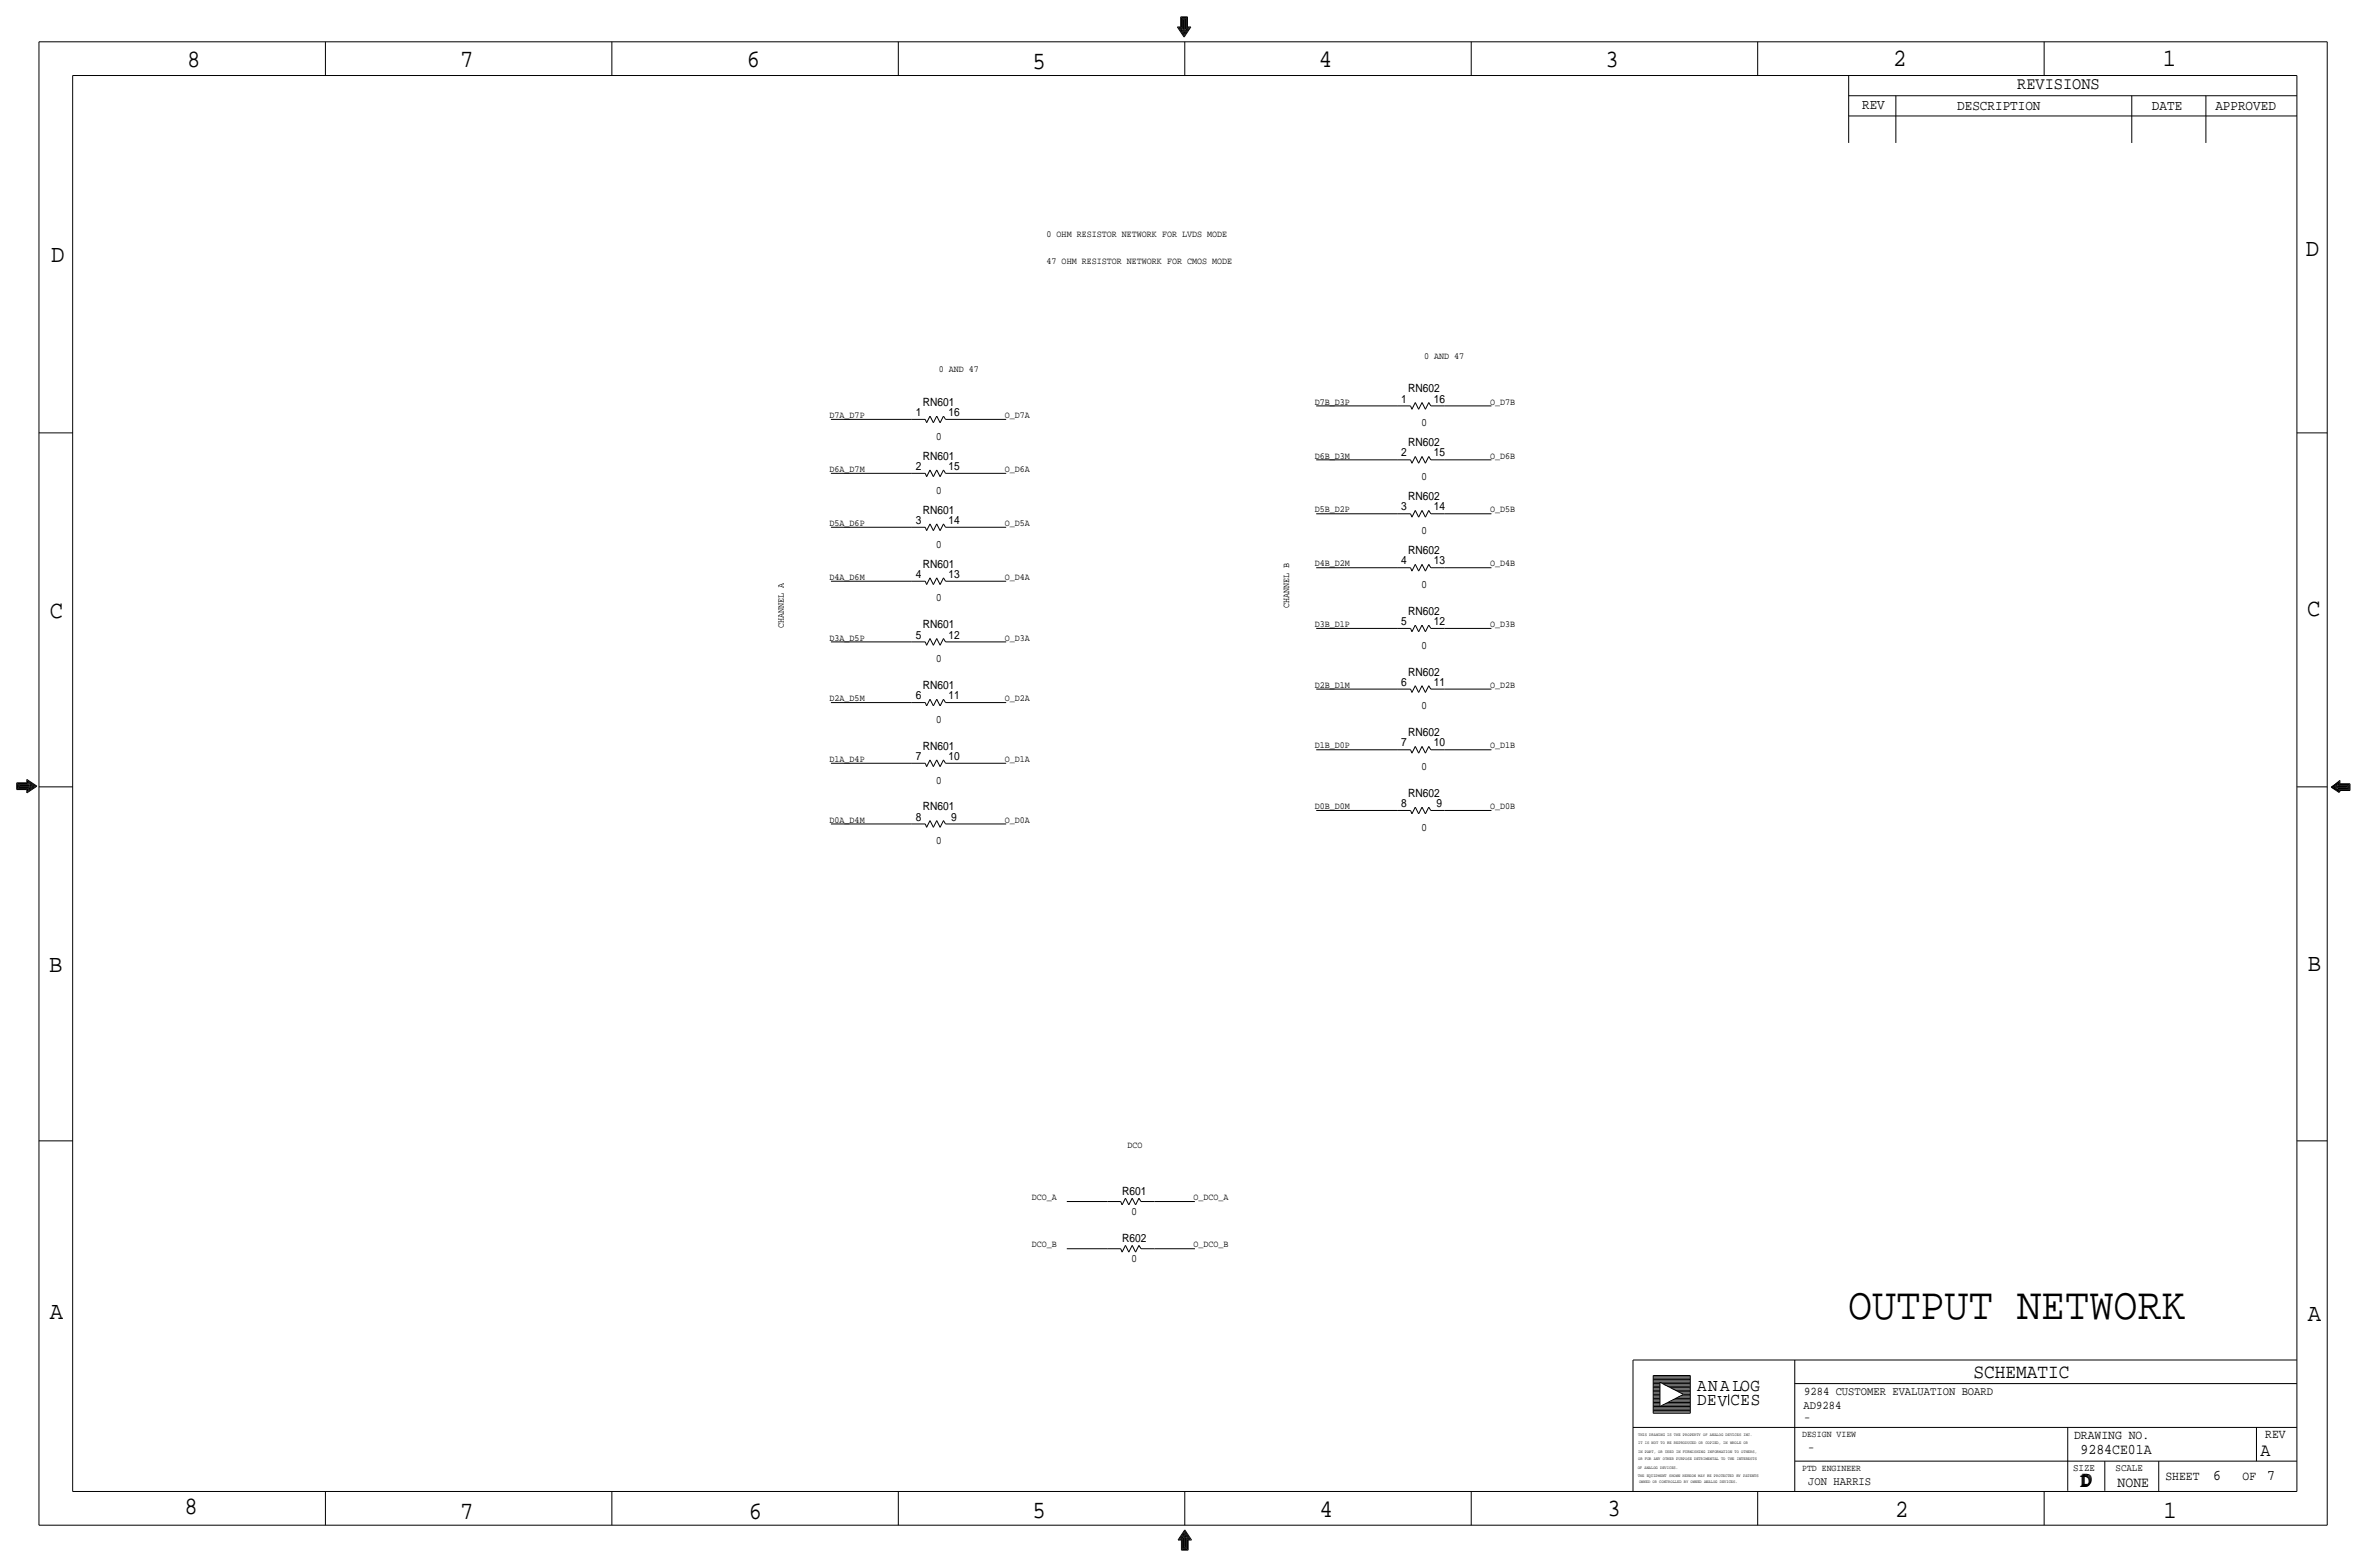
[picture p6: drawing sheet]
<svg xmlns="http://www.w3.org/2000/svg" width="892mm" height="590mm" viewBox="0 0 892 590" stroke-linecap="round" stroke-linejoin="round" font-family="sans-serif">
<defs><g id="words">
<text font-size="17" x="696.5" y="496.9">OUTPUT NETWORK</text>
<g font-size="9.4">
<text x="70.6" y="25.4">8</text>
<text x="173.4" y="25.4">7</text>
<text x="281.4" y="25.1">6</text>
<text x="389.1" y="26.2">5</text>
<text x="497" y="25.4">4</text>
<text x="605" y="25.1">3</text>
<text x="713.4" y="24.9">2</text>
<text x="815" y="24.9">1</text>
<text x="19.3" y="98.8">D</text>
<text x="868.9" y="96.5">D</text>
<text x="18.8" y="232.7">C</text>
<text x="869.4" y="232.2">C</text>
<text x="869.6" y="365.8">B</text>
<text x="18.5" y="366">B</text>
<text x="18.8" y="496.8">A</text>
<text x="869.6" y="497.6">A</text>
<text x="69.6" y="570.5">8</text>
<text x="173.4" y="572.3">7</text>
<text x="282.2" y="572.3">6</text>
<text x="389.1" y="571.8">5</text>
<text x="497.3" y="571.5">4</text>
<text x="605.7" y="571.2">3</text>
<text x="714.2" y="571.5">2</text>
<text x="815.3" y="572">1</text>
</g>
<g font-size="7.5">
<text x="743.7" y="518.9">SCHEMATIC</text>
<text x="783.8" y="560.3">DD</text>
<text x="784.3" y="559.8">D</text>
</g>
<text font-size="7" x="851.9" y="548.4">A</text>
<g font-size="6.7">
<text x="639.5" y="524.2">ANALOG</text>
<text x="639.5" y="529.3">DEV</text>
<text x="652.1" y="529.3">CES</text>
</g>
<text font-size="6.5" x="760.2" y="33.5">REVISIONS</text>
<g font-size="5.6">
<text x="784" y="547.9">9284CE01A</text>
<text x="834.1" y="557.5">6</text>
<text x="854.4" y="557.5">7</text>
<text x="798" y="560.1">NONE</text>
</g>
<g font-size="5.3">
<text x="701.8" y="41.1">REV</text>
<text x="737.6" y="41.4">DESCRIPTION</text>
<text x="811" y="41.4">DATE</text>
<text x="834.8" y="41.4">APPROVED</text>
</g>
<g font-size="4.8">
<text x="781.6" y="542.1">DRAWING NO.</text>
<text x="853.6" y="541.8">REV</text>
<text x="816" y="557.4">SHEET</text>
<text x="845.1" y="557.5">OF</text>
</g>
<g font-size="4.4">
<text x="679.9" y="525.5">9284 CUSTOMER EVALUATION BOARD</text>
<text x="679.7" y="530.9">AD9284</text>
<text x="679.9" y="535.2">-</text>
<text x="681.4" y="546.6">-</text>
<text x="681.4" y="559.3">JON HARRIS</text>
</g>
<g font-size="4.3">
<text x="530.7" y="147.8">RN602</text>
<text x="347.8" y="152.9">RN601</text>
<text x="528" y="151.6">1</text>
<text x="540.3" y="151.6">16</text>
<text x="345.1" y="156.7">1</text>
<text x="357.4" y="156.7">16</text>
<text x="535.5" y="160.5">0</text>
<text x="352.6" y="165.6">0</text>
<text x="347.8" y="173.2">RN601</text>
<text x="528" y="172">2</text>
<text x="530.7" y="168.1">RN602</text>
<text x="540.3" y="172">15</text>
<text x="345.1" y="177">2</text>
<text x="357.4" y="177">15</text>
<text x="352.6" y="185.9">0</text>
<text x="535.5" y="180.8">0</text>
<text x="530.7" y="188.5">RN602</text>
<text x="345.1" y="197.4">3</text>
<text x="347.8" y="193.6">RN601</text>
<text x="357.4" y="197.4">14</text>
<text x="528" y="192.3">3</text>
<text x="540.3" y="192.3">14</text>
<text x="535.5" y="201.2">0</text>
<text x="352.6" y="206.2">0</text>
<text x="530.7" y="208.8">RN602</text>
<text x="347.8" y="213.9">RN601</text>
<text x="528" y="212.6">4</text>
<text x="540.3" y="212.6">13</text>
<text x="345.1" y="217.7">4</text>
<text x="357.4" y="217.7">13</text>
<text x="535.5" y="221.5">0</text>
<text x="352.6" y="226.6">0</text>
<text x="530.7" y="231.7">RN602</text>
<text x="347.8" y="236.7">RN601</text>
<text x="528" y="235.5">5</text>
<text x="540.3" y="235.5">12</text>
<text x="345.1" y="240.5">5</text>
<text x="357.4" y="240.5">12</text>
<text x="535.5" y="244.3">0</text>
<text x="352.6" y="249.4">0</text>
<text x="530.7" y="254.5">RN602</text>
<text x="345.1" y="263.4">6</text>
<text x="347.8" y="259.6">RN601</text>
<text x="357.4" y="263.4">11</text>
<text x="528" y="258.3">6</text>
<text x="540.3" y="258.3">11</text>
<text x="535.5" y="267.2">0</text>
<text x="352.6" y="272.3">0</text>
<text x="528" y="281.2">7</text>
<text x="530.7" y="277.4">RN602</text>
<text x="540.3" y="281.2">10</text>
<text x="345.1" y="286.3">7</text>
<text x="347.8" y="282.5">RN601</text>
<text x="357.4" y="286.3">10</text>
<text x="535.5" y="290.1">0</text>
<text x="352.6" y="295.1">0</text>
<text x="347.8" y="305.3">RN601</text>
<text x="528" y="304">8</text>
<text x="530.7" y="300.2">RN602</text>
<text x="541.4" y="304">9</text>
<text x="345.1" y="309.1">8</text>
<text x="358.5" y="309.1">9</text>
<text x="535.5" y="312.9">0</text>
<text x="352.6" y="318">0</text>
<text x="422.9" y="450.1">R601</text>
<text x="426.3" y="457.7">0</text>
<text x="422.9" y="467.9">R602</text>
<text x="426.3" y="475.5">0</text>
</g>
<g font-size="3.8">
<text x="781.3" y="554">SIZE</text>
<text x="797.3" y="554">SCALE</text>
</g>
<g font-size="3.5">
<text x="394.4" y="89.4">0 OHM RESISTOR NETWORK FOR LVDS MODE</text>
<text x="394.4" y="99.6">47 OHM RESISTOR NETWORK FOR CMOS MODE</text>
<text x="536.7" y="135.1">0 AND 47</text>
<text x="353.8" y="140.2">0 AND 47</text>
<text x="495.5" y="152.4">D7B_D3P</text>
<text x="561.5" y="152.4">O_D7B</text>
<text x="312.6" y="157.5">D7A_D7P</text>
<text x="378.7" y="157.5">O_D7A</text>
<text x="495.5" y="172.7">D6B_D3M</text>
<text x="561.5" y="172.7">O_D6B</text>
<text x="312.6" y="177.8">D6A_D7M</text>
<text x="378.7" y="177.8">O_D6A</text>
<text x="495.5" y="193">D5B_D2P</text>
<text x="561.5" y="193">O_D5B</text>
<text x="312.6" y="198.1">D5A_D6P</text>
<text x="378.7" y="198.1">O_D5A</text>
<text x="495.5" y="213.4">D4B_D2M</text>
<text x="561.5" y="213.4">O_D4B</text>
<text x="312.6" y="218.4">D4A_D6M</text>
<text x="378.7" y="218.4">O_D4A</text>
<text x="485.9" y="229.1" transform="rotate(-90 485.9 229.1)">CHANNEL B</text>
<text x="295.4" y="236.7" transform="rotate(-90 295.4 236.7)">CHANNEL A</text>
<text x="495.5" y="236.2">D3B_D1P</text>
<text x="561.5" y="236.2">O_D3B</text>
<text x="312.6" y="241.3">D3A_D5P</text>
<text x="378.7" y="241.3">O_D3A</text>
<text x="495.5" y="259.1">D2B_D1M</text>
<text x="561.5" y="259.1">O_D2B</text>
<text x="312.6" y="264.2">D2A_D5M</text>
<text x="378.7" y="264.2">O_D2A</text>
<text x="495.5" y="281.9">D1B_D0P</text>
<text x="561.5" y="281.9">O_D1B</text>
<text x="312.6" y="287">D1A_D4P</text>
<text x="378.7" y="287">O_D1A</text>
<text x="495.5" y="304.8">D0B_D0M</text>
<text x="561.5" y="304.8">O_D0B</text>
<text x="312.6" y="309.9">D0A_D4M</text>
<text x="378.7" y="309.9">O_D0A</text>
<text x="424.9" y="432.3">DCO</text>
<text x="388.8" y="452.1">DCO_A</text>
<text x="449.8" y="452.1">O_DCO_A</text>
<text x="388.8" y="469.9">DCO_B</text>
<text x="449.8" y="469.9">O_DCO_B</text>
<text x="679.1" y="541.3">DESIGN VIEW</text>
<text x="679.1" y="554">PTD ENGINEER</text>
</g>
<g font-size="1.6">
<text x="617.3" y="541.1">THIS DRAWING IS THE PROPERTY OF ANALOG DEVICES INC.</text>
<text x="617.3" y="543.9">IT IS NOT TO BE REPRODUCED OR COPIED, IN WHOLE OR</text>
<text x="617.3" y="547.2">IN PART, OR USED IN FURNISHING INFORMATION TO OTHERS,</text>
<text x="617.3" y="550">OR FOR ANY OTHER PURPOSE DETRIMENTAL TO THE INTERESTS</text>
<text x="617.2" y="553.2">OF ANALOG DEVICES.</text>
<text x="617.2" y="556.3">THE EQUIPMENT SHOWN HEREON MAY BE PROTECTED BY PATENTS</text>
<text x="617.7" y="558.8">OWNED OR CONTROLLED BY OWNED ANALOG DEVICES.</text>
</g>
</g></defs>
<g fill="none" stroke="#000" stroke-width=".38">
<path d="M14.7 15.7v558.8zM14.7 15.7h862.3zM122.6 15.7v12.7zM230.6 15.7v12.7zM338.5 15.7v12.7zM443.7 10.2h1.3zM443.7 10.2l2.5 3.8zM444.2 10.4h1zM444.2 10.4l2 3.1zM444.7 10.7h.8zM444.7 10.7l1.5 2.3zM445 6.3v3.9z"/>
<path d="M445 6.3h2.5zM445.2 6.6v3.8zM445.2 6.6h2zM445.2 10.9h.5zM445.2 10.9l1 1.5zM445.5 6.9v3.8zM445.5 6.9h1.5zM445.7 11.2h.3zM445.7 7.1v3.8zM445.7 7.1h1zM445.7 11.2l.5 .7zM446 7.4v3.8z"/>
<path d="M446 7.4h.5zM446.2 7.6v4.1zM446.5 11.2h.2zM446.5 7.4v3.8zM446.5 15.7v12.7zM446.7 10.9h.5zM446.7 11.2l-.5 .7zM446.7 7.1v3.8zM447 10.7h.8zM447 6.9v3.8zM447.2 10.4h1.1zM447.2 6.6v3.8z"/>
<path d="M447.2 10.9l-1 1.5zM447.5 10.2h1.3zM447.5 6.4v3.8zM447.8 10.7l-1.6 2.3zM448.3 10.4l-2.1 3.1zM448.8 10.2l-2.6 3.8zM554.4 15.7v12.7zM662.4 15.7v12.7zM770.3 15.7v12.7zM877 15.7v558.8zM27.4 28.4v533.4zM27.4 28.4h838.2z"/>
<path d="M696.7 36.1h168.9zM696.7 28.4v25.4zM714.5 36.1v17.7zM803.4 36.1v17.7zM831.3 36.1v17.7zM865.6 28.4v533.4zM696.7 43.7h168.9zM313.1 158h30.5zM343.6 158h5.1zM348.7 158l.5 1.3zM350.5 156.7l-1.3 2.6zM350.5 156.7l1.2 2.6z"/>
<path d="M353 156.7l1.3 2.6zM353 156.7l-1.3 2.6zM355.5 156.7l-1.2 2.6zM355.5 156.7l.8 1.3zM356.3 158h5.1zM361.4 158h17.8zM496 152.9h30.5zM526.5 152.9h5.1zM531.6 152.9l.5 1.3zM533.3 151.6l-1.2 2.6zM533.3 151.6l1.3 2.6zM535.9 151.6l1.3 2.6z"/>
<path d="M535.9 151.6l-1.3 2.6zM538.4 151.6l-1.2 2.6zM538.4 151.6l.8 1.3zM539.2 152.9h5.1zM544.3 152.9h17.8zM14.7 163.1h12.7zM313.1 178.3h30.5zM343.6 178.3h5.1zM348.7 178.3l.5 1.3zM350.5 177l-1.3 2.6zM350.5 177l1.2 2.6zM353 177l1.3 2.6z"/>
<path d="M353 177l-1.3 2.6zM355.5 177l-1.2 2.6zM355.5 177l.8 1.3zM356.3 178.3h5.1zM361.4 178.3h17.8zM496 173.2h30.5zM526.5 173.2h5.1zM531.6 173.2l.5 1.3zM533.3 172l-1.2 2.5zM533.3 172l1.3 2.5zM535.9 172l1.3 2.5zM535.9 172l-1.3 2.5z"/>
<path d="M538.4 172l-1.2 2.5zM538.4 172l.8 1.2zM539.2 173.2h5.1zM544.3 173.2h17.8zM865.6 163.1h11.4zM313.1 198.6h30.5zM343.6 198.6h5.1zM348.7 198.6l.5 1.3zM350.5 197.4l-1.3 2.5zM350.5 197.4l1.2 2.5zM353 197.4l1.3 2.5zM353 197.4l-1.3 2.5z"/>
<path d="M355.5 197.4l-1.2 2.5zM355.5 197.4l.8 1.2zM356.3 198.6h5.1zM361.4 198.6h17.8zM496 193.5h30.5zM526.5 193.5h5.1zM531.6 193.5l.5 1.3zM533.3 192.3l-1.2 2.5zM533.3 192.3l1.3 2.5zM535.9 192.3l1.3 2.5zM535.9 192.3l-1.3 2.5zM538.4 192.3l-1.2 2.5z"/>
<path d="M538.4 192.3l.8 1.2zM539.2 193.5h5.1zM544.3 193.5h17.8zM313.1 218.9h30.5zM343.6 218.9h5.1zM348.7 218.9l.5 1.3zM350.5 217.7l-1.3 2.5zM350.5 217.7l1.2 2.5zM353 217.7l1.3 2.5zM353 217.7l-1.3 2.5zM355.5 217.7l-1.2 2.5zM355.5 217.7l.8 1.2z"/>
<path d="M356.3 218.9h5.1zM361.4 218.9h17.8zM496 213.9h30.5zM526.5 213.9h5.1zM531.6 213.9l.5 1.2zM533.3 212.6l-1.2 2.5zM533.3 212.6l1.3 2.5zM535.9 212.6l1.3 2.5zM535.9 212.6l-1.3 2.5zM538.4 212.6l-1.2 2.5zM538.4 212.6l.8 1.3zM539.2 213.9h5.1z"/>
<path d="M544.3 213.9h17.8zM496 236.7h30.5zM526.5 236.7h5.1zM531.6 236.7l.5 1.3zM533.3 235.5l-1.2 2.5zM533.3 235.5l1.3 2.5zM535.9 235.5l1.3 2.5zM535.9 235.5l-1.3 2.5zM538.4 235.5l-1.2 2.5zM538.4 235.5l.8 1.2zM539.2 236.7h5.1zM544.3 236.7h17.8z"/>
<path d="M313.1 241.8h30.5zM343.6 241.8h5.1zM348.7 241.8l.5 1.3zM350.5 240.5l-1.3 2.6zM350.5 240.5l1.2 2.6zM353 240.5l1.3 2.6zM353 240.5l-1.3 2.6zM355.5 240.5l-1.2 2.6zM355.5 240.5l.8 1.3zM356.3 241.8h5.1zM361.4 241.8h17.8zM496 259.6h30.5z"/>
<path d="M526.5 259.6h5.1zM531.6 259.6l.5 1.3zM533.3 258.3l-1.2 2.6zM533.3 258.3l1.3 2.6zM535.9 258.3l1.3 2.6zM535.9 258.3l-1.3 2.6zM538.4 258.3l-1.2 2.6zM538.4 258.3l.8 1.3zM539.2 259.6h5.1zM544.3 259.6h17.8zM313.1 264.7h30.5zM343.6 264.7h5.1z"/>
<path d="M348.7 264.7l.5 1.2zM350.5 263.4l-1.3 2.5zM350.5 263.4l1.2 2.5zM353 263.4l1.3 2.5zM353 263.4l-1.3 2.5zM355.5 263.4l-1.2 2.5zM355.5 263.4l.8 1.3zM356.3 264.7h5.1zM361.4 264.7h17.8zM6.3 294.9h3.8zM6.3 294.9v2.5zM6.3 297.4h3.8z"/>
<path d="M6.6 295.1v2.1zM6.6 295.1h3.8zM6.6 297.2h3.8zM6.8 296.9h3.8zM6.8 295.4v1.5zM6.8 295.4h3.8zM7.1 296.7h3.8zM7.1 295.7v1zM7.1 295.7h3.8zM7.3 296.4h3.8zM7.3 295.9v.5zM7.3 295.9h3.8z"/>
<path d="M7.6 296.2h4zM10.1 297.4v1.3zM10.1 298.7l3.8-2.5zM10.1 293.6l3.8 2.6zM10.1 293.6v1.3zM10.4 298.2l3-2zM10.4 297.2v1zM10.4 294.1v1zM10.4 294.1l3 2.1zM10.6 297.7l2.3-1.5zM10.6 296.9v.8zM10.6 294.6v.8z"/>
<path d="M10.6 294.6l2.3 1.6zM10.9 295.1v.6zM10.9 295.1l1.5 1.1zM10.9 296.7v.5zM10.9 297.2l1.5-1zM11.1 296.7l.8-.5zM11.1 295.7v.2zM11.1 295.7l.8 .5zM11.1 296.4v.3zM14.7 296.4h12.7zM313.1 287.5h30.5zM343.6 287.5h5.1z"/>
<path d="M348.7 287.5l.5 1.3zM350.5 286.3l-1.3 2.5zM350.5 286.3l1.2 2.5zM353 286.3l1.3 2.5zM353 286.3l-1.3 2.5zM355.5 286.3l-1.2 2.5zM355.5 286.3l.8 1.2zM356.3 287.5h5.1zM361.4 287.5h17.8zM496 282.4h30.5zM526.5 282.4h5.1zM531.6 282.4l.5 1.3z"/>
<path d="M533.3 281.2l-1.2 2.5zM533.3 281.2l1.3 2.5zM535.9 281.2l1.3 2.5zM535.9 281.2l-1.3 2.5zM538.4 281.2l-1.2 2.5zM538.4 281.2l.8 1.2zM539.2 282.4h5.1zM544.3 282.4h17.8zM865.6 296.4h11.4zM878.5 296.5l3-2zM878.5 296.5l3 2.1zM878.7 296.5l3.1 1.8z"/>
<path d="M878.7 296.5l3.1-2.5zM879 296.5l2.3-1.5zM879 296.5l2.3 1.5zM879.5 296.5l1.5 1zM879.5 296.5l1.5-1zM880 296.5l.8 .5zM880 296.5l.8-.5zM880.3 296.5h4zM880.8 296.3h3.8zM880.8 296v.3zM880.8 296.8v.2zM880.8 296.8h3.8z"/>
<path d="M881 296h3.8zM881 295.5v.5zM881 297v.5zM881 297h3.8zM881.3 297.3h3.8zM881.3 295.8h3.8zM881.3 295v.8zM881.3 297.3v.7zM881.5 297.5h3.8zM881.5 295.5h3.8zM881.5 294.5v1zM881.5 297.5v1.1z"/>
<path d="M881.8 297.8h3.8zM881.8 297.8v.5zM881.8 294v1.2zM881.8 295.2h3.8zM884.6 296.3v.5zM884.8 296v1zM885.1 295.8v1.5zM885.3 295.5v2zM885.6 295.2v2.6zM313.1 310.4h30.5zM343.6 310.4h5.1zM348.7 310.4l.5 1.3z"/>
<path d="M350.5 309.1l-1.3 2.6zM350.5 309.1l1.2 2.6zM353 309.1l1.3 2.6zM353 309.1l-1.3 2.6zM355.5 309.1l-1.2 2.6zM355.5 309.1l.8 1.3zM356.3 310.4h5.1zM361.4 310.4h17.8zM496 305.3h30.5zM526.5 305.3h5.1zM531.6 305.3l.5 1.3zM533.3 304l-1.2 2.6z"/>
<path d="M533.3 304l1.3 2.6zM535.9 304l1.3 2.6zM535.9 304l-1.3 2.6zM538.4 304l-1.2 2.6zM538.4 304l.8 1.3zM539.2 305.3h5.1zM544.3 305.3h17.8zM14.7 429.8h12.7zM865.6 429.8h11.4zM402 452.6h15.3zM417.3 452.6h5.1zM422.4 452.6l.5 1.3z"/>
<path d="M424.1 451.4l-1.2 2.5zM424.1 451.4l1.3 2.5zM426.7 451.4l1.2 2.5zM426.7 451.4l-1.3 2.5zM429.2 451.4l-1.3 2.5zM429.2 451.4l.8 1.2zM430 452.6h5.1zM435.1 452.6h15.2zM402 470.4h15.3zM417.3 470.4h5.1zM422.4 470.4l.5 1.3zM424.1 469.1l-1.2 2.6z"/>
<path d="M424.1 469.1l1.3 2.6zM426.7 469.1l1.2 2.6zM426.7 469.1l-1.3 2.6zM429.2 469.1l-1.3 2.6zM429.2 469.1l.8 1.3zM430 470.4h5.1zM435.1 470.4h15.2zM615.4 512.3v49.5zM615.4 512.3h250.2zM623 518.2h14zM623 518.7h14zM623 519.7h14z"/>
<path d="M623 519.2h14zM623 518.2v14.2zM637 518.2v14.2zM676.4 512.3v49.5zM615.4 537.7h250.2zM623 528.3h2.6zM623 529.3h2.6zM623 529.8h14zM623 520.7h14zM623 532.4h14zM623 531.9h14zM623 531.4h14z"/>
<path d="M623 530.4h14zM623 530.9h14zM623 526.3h2.6zM623 525.3h2.6zM623 527.3h2.6zM623 525.8h2.6zM623 527.8h2.6zM623 528.8h2.6zM623 526.8h2.6zM623 523.2h2.6zM623 524.8h2.6zM623 523.7h2.6z"/>
<path d="M623 522.7h2.6zM623 524.3h2.6zM623 521.7h2.6zM623 521.2h2.6zM623 522.2h2.6zM623 520.2h14zM625.6 529.8l8.8-4.5zM625.6 520.7v9.1zM625.6 520.7l8.8 4.6zM626.6 529.3h10.4zM626.6 521.2h10.4zM627.3 521.7h9.7z"/>
<path d="M627.6 528.8h9.4zM628.3 522.2h8.7zM628.6 528.3h8.4zM629.6 527.8h7.4zM629.6 522.7h7.4zM630.4 527.3h6.6zM630.4 523.2h6.6zM631.4 523.7h5.6zM631.4 526.8h5.6zM632.4 526.3h4.6zM632.4 524.3h4.6zM633.4 525.8h3.6z"/>
<path d="M633.4 524.8h3.6zM634.4 525.3h2.6zM651.5 525.3v4zM676.4 521.2h189.2zM779.2 537.7v23.9zM850.3 537.7v12.7zM676.4 550.4h189.2zM793.2 550.4v11.2zM813.5 550.4v11.4zM14.7 574.5h862.3zM27.4 561.8h838.2zM122.6 561.8v12.7z"/>
<path d="M230.6 561.8v12.7zM338.5 561.8v12.7zM444.4 579.9h1.1zM445 579.6h.7zM445.5 579.4h.5zM445.5 579.9v3.8zM445.7 579.6v3.8zM446 579.4v3.8zM446 579.1h.2zM446.2 579.1v3.8zM446.5 577.3l-1.5 2.3zM446.5 578.4l-.5 .7z"/>
<path d="M446.5 576.3l2.5 3.8zM446.5 576.8l-2.1 3.1zM446.5 577.9l-1 1.5zM446.5 561.8v12.7zM446.5 576.3l-2.6 3.8zM446.5 576.8l2 3.1zM446.5 577.3l1.5 2.3zM446.5 578.6v4.1zM446.5 578.4l.5 .7zM446.5 577.9l1 1.5zM446.7 579.1h.3zM446.7 579.1v3.8z"/>
<path d="M447 579.4v3.8zM447 579.4h.5zM447.2 579.6h.8zM447.2 579.6v3.8zM447.5 579.9v3.8zM447.5 579.9h1zM554.4 561.8v12.7zM662.4 561.8v12.7zM770.3 561.8v12.7zM443.9 580.1h1.3zM445.2 583.9h2.6zM445.2 580.1v3.8z"/>
<path d="M445.5 583.7h2zM445.7 583.4h1.5zM446 583.2h1zM446.2 582.9h.5zM447.8 580.1v3.8zM447.8 580.1h1.2z"/>
</g>
<use href="#words"/>
</svg>
